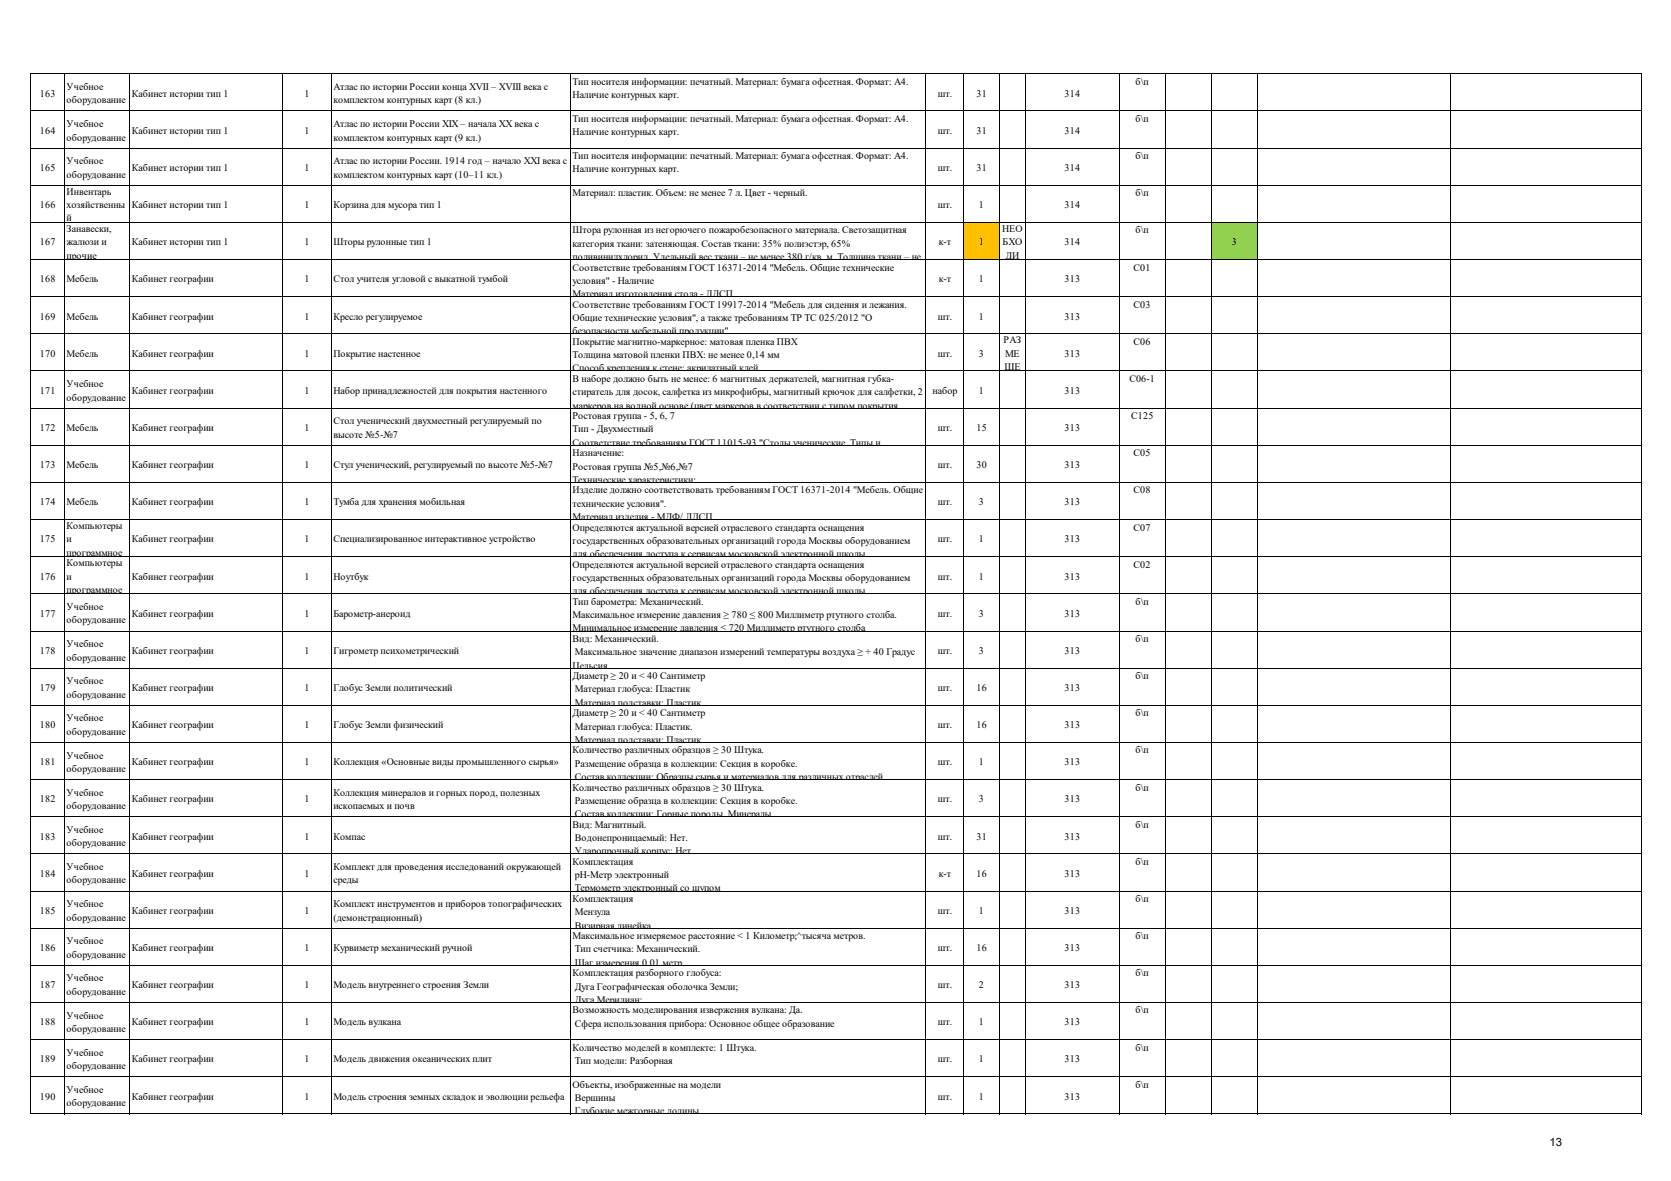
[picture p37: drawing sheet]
<svg xmlns="http://www.w3.org/2000/svg" width="297mm" height="210mm" viewBox="0 0 297 210" stroke-linecap="round" stroke-linejoin="round" font-family="sans-serif">
<defs><g id="words">
<text font-size="2" x="275.4" y="203.8">13</text>
<g font-size="1.8">
<text x="7.1" y="17.2">163</text>
<text x="11.8" y="16">Учебное</text>
<text x="23.4" y="17.2">Кабинет истории тип 1</text>
<text x="54.1" y="17.2">1</text>
<text x="59.3" y="16">Атлас по истории России конца XVII – XVIII века с</text>
<text x="101.8" y="15.1">Тип носителя информации: печатный. Материал: бумага офсетная. Формат: А4.</text>
<text x="101.8" y="17.4">Наличие контурных карт.</text>
<text x="166.7" y="17.2">шт.</text>
<text x="173.6" y="17.2">31</text>
<text x="189.2" y="17.2">314</text>
<text x="201.8" y="15.1">б\п</text>
<text x="7.1" y="23.8">164</text>
<text x="11.8" y="18.4">оборудование</text>
<text x="11.8" y="22.6">Учебное</text>
<text x="23.4" y="23.8">Кабинет истории тип 1</text>
<text x="54.1" y="23.8">1</text>
<text x="59.3" y="18.4">комплектом контурных карт (8 кл.)</text>
<text x="59.3" y="22.6">Атлас по истории России XIX – начала XX века с</text>
<text x="101.8" y="21.7">Тип носителя информации: печатный. Материал: бумага офсетная. Формат: А4.</text>
<text x="166.7" y="23.8">шт.</text>
<text x="173.6" y="23.8">31</text>
<text x="189.2" y="23.8">314</text>
<text x="201.8" y="21.7">б\п</text>
<text x="11.8" y="25">оборудование</text>
<text x="11.8" y="29.2">Учебное</text>
<text x="59.3" y="25">комплектом контурных карт (9 кл.)</text>
<text x="59.3" y="29.2">Атлас по истории России. 1914 год – начало XXI века с</text>
<text x="101.8" y="24">Наличие контурных карт.</text>
<text x="101.8" y="28.3">Тип носителя информации: печатный. Материал: бумага офсетная. Формат: А4.</text>
<text x="201.8" y="28.3">б\п</text>
<text x="7.1" y="30.4">165</text>
<text x="11.8" y="34.6">Инвентарь</text>
<text x="11.8" y="31.6">оборудование</text>
<text x="23.4" y="30.4">Кабинет истории тип 1</text>
<text x="54.1" y="30.4">1</text>
<text x="59.3" y="31.6">комплектом контурных карт (10–11 кл.)</text>
<text x="101.8" y="30.7">Наличие контурных карт.</text>
<text x="101.8" y="34.9">Материал: пластик. Объем: не менее 7 л. Цвет - черный.</text>
<text x="166.7" y="30.4">шт.</text>
<text x="173.6" y="30.4">31</text>
<text x="189.2" y="30.4">314</text>
<text x="201.8" y="34.9">б\п</text>
<text x="7.1" y="37">166</text>
<text x="11.8" y="37">хозяйственны</text>
<text x="11.8" y="39.4">й</text>
<text x="11.8" y="41.2">Занавески,</text>
<text x="23.4" y="37">Кабинет истории тип 1</text>
<text x="54.1" y="37">1</text>
<text x="59.3" y="37">Корзина для мусора тип 1</text>
<text x="101.8" y="41.5">Штора рулонная из негорючего пожаробезопасного материала. Светозащитная</text>
<text x="166.7" y="37">шт.</text>
<text x="174" y="37">1</text>
<text x="178.1" y="41.2">НЕО</text>
<text x="189.2" y="37">314</text>
<text x="201.8" y="41.5">б\п</text>
<text x="7.1" y="43.6">167</text>
<text x="11.8" y="43.6">жалюзи и</text>
<text x="11.8" y="46">прочие</text>
<text x="23.4" y="43.6">Кабинет истории тип 1</text>
<text x="54.1" y="43.6">1</text>
<text x="59.3" y="43.6">Шторы рулонные тип 1</text>
<text x="101.8" y="46.2">поливинилхлорид Удельный вес ткани – не менее 380 г/кв м Толщина ткани – не</text>
<text x="101.8" y="43.9">категория ткани: затеняющая. Состав ткани: 35% полиэстэр, 65%</text>
<text x="166.9" y="43.6">к-т</text>
<text x="174" y="43.6">1</text>
<text x="178.2" y="43.6">БХО</text>
<text x="178.7" y="46">ДИ</text>
<text x="189.2" y="43.6">314</text>
<text x="218.9" y="43.6">3</text>
<text x="7.1" y="50.2">168</text>
<text x="11.8" y="50.2">Мебель</text>
<text x="23.4" y="50.2">Кабинет географии</text>
<text x="54.1" y="50.2">1</text>
<text x="59.3" y="50.2">Стол учителя угловой с выкатной тумбой</text>
<text x="101.8" y="52.8">Материал изготовления стола - ЛДСП</text>
<text x="101.8" y="48.1">Cоответствие требованиям ГОСТ 16371-2014 &quot;Мебель. Общие технические</text>
<text x="101.8" y="50.5">условия&quot; - Наличие</text>
<text x="166.9" y="50.2">к-т</text>
<text x="174" y="50.2">1</text>
<text x="189.2" y="50.2">313</text>
<text x="201.5" y="48.1">С01</text>
<text x="7.1" y="56.8">169</text>
<text x="11.8" y="56.8">Мебель</text>
<text x="23.4" y="56.8">Кабинет географии</text>
<text x="54.1" y="56.8">1</text>
<text x="59.3" y="56.8">Кресло регулируемое</text>
<text x="101.8" y="59.4">безопасности мебельной продукции&quot;</text>
<text x="101.8" y="54.7">Cоответствие требованиям ГОСТ 19917-2014 &quot;Мебель для сидения и лежания.</text>
<text x="101.8" y="57.1">Общие технические условия&quot;, а также требованиям ТР ТС 025/2012 &quot;О</text>
<text x="166.7" y="56.8">шт.</text>
<text x="174" y="56.8">1</text>
<text x="189.2" y="56.8">313</text>
<text x="201.5" y="54.7">С03</text>
<text x="7.1" y="63.4">170</text>
<text x="11.8" y="63.4">Мебель</text>
<text x="23.4" y="63.4">Кабинет географии</text>
<text x="54.1" y="63.4">1</text>
<text x="59.3" y="63.4">Покрытие настенное</text>
<text x="101.8" y="61.3">Покрытие магнитно-маркерное: матовая пленка ПВХ</text>
<text x="101.8" y="63.7">Толщина матовой пленки ПВХ: не менее 0,14 мм</text>
<text x="166.7" y="63.4">шт.</text>
<text x="174" y="63.4">3</text>
<text x="178.4" y="61">РАЗ</text>
<text x="178.6" y="65.8">ЩЕ</text>
<text x="178.6" y="63.4">МЕ</text>
<text x="189.2" y="63.4">313</text>
<text x="201.5" y="61.3">С06</text>
<text x="7.1" y="70">171</text>
<text x="11.8" y="68.8">Учебное</text>
<text x="11.8" y="71.2">оборудование</text>
<text x="23.4" y="70">Кабинет географии</text>
<text x="54.1" y="70">1</text>
<text x="59.3" y="70">Набор принадлежностей для покрытия настенного</text>
<text x="101.8" y="66">Способ крепления к стене: акрилатный клей</text>
<text x="101.8" y="67.9">В наборе должно быть не менее: 6 магнитных держателей, магнитная губка-</text>
<text x="101.8" y="70.3">стиратель для досок, салфетка из микрофибры, магнитный крючок для салфетки, 2</text>
<text x="165.8" y="70">набор</text>
<text x="174" y="70">1</text>
<text x="189.2" y="70">313</text>
<text x="200.7" y="67.9">С06-1</text>
<text x="7.1" y="76.6">172</text>
<text x="11.8" y="76.6">Мебель</text>
<text x="23.4" y="76.6">Кабинет географии</text>
<text x="54.1" y="76.6">1</text>
<text x="59.3" y="75.4">Стол ученический двухместный регулируемый по</text>
<text x="59.3" y="77.8">высоте №5-№7</text>
<text x="101.8" y="72.6">маркеров на водной основе (цвет маркеров в соответствии с типом покрытия</text>
<text x="101.8" y="74.5">Ростовая группа - 5, 6, 7</text>
<text x="101.8" y="76.9">Тип - Двухместный</text>
<text x="166.7" y="76.6">шт.</text>
<text x="173.6" y="76.6">15</text>
<text x="189.2" y="76.6">313</text>
<text x="201.1" y="74.5">С125</text>
<text x="7.1" y="83.2">173</text>
<text x="11.8" y="83.2">Мебель</text>
<text x="23.4" y="83.2">Кабинет географии</text>
<text x="54.1" y="83.2">1</text>
<text x="59.3" y="83.2">Стул ученический, регулируемый по высоте №5-№7</text>
<text x="101.8" y="79.3">Соответствие требованиям ГОСТ 11015-93 &quot;Столы ученические Типы и</text>
<text x="101.8" y="81.1">Назначение:</text>
<text x="101.8" y="83.5">Ростовая группа №5,№6,№7</text>
<text x="166.7" y="83.2">шт.</text>
<text x="173.6" y="83.2">30</text>
<text x="189.2" y="83.2">313</text>
<text x="201.5" y="81.1">С05</text>
<text x="7.1" y="89.8">174</text>
<text x="11.8" y="89.8">Мебель</text>
<text x="23.4" y="89.8">Кабинет географии</text>
<text x="54.1" y="89.8">1</text>
<text x="59.3" y="89.8">Тумба для хранения мобильная</text>
<text x="101.8" y="85.9">Технические характеристики:</text>
<text x="101.8" y="87.7">Изделие должно соответствовать требованиям ГОСТ 16371-2014 &quot;Мебель. Общие</text>
<text x="166.7" y="89.8">шт.</text>
<text x="174" y="89.8">3</text>
<text x="189.2" y="89.8">313</text>
<text x="201.5" y="87.7">С08</text>
<text x="11.8" y="94.1">Компьютеры</text>
<text x="101.8" y="90.1">технические условия&quot;.</text>
<text x="101.8" y="92.5">Материал изделия - МДФ/ ЛДСП</text>
<text x="101.8" y="94.3">Определяются актуальной версией отраслевого стандарта оснащения</text>
<text x="201.5" y="94.3">С07</text>
<text x="7.1" y="96.4">175</text>
<text x="11.8" y="96.4">и</text>
<text x="11.8" y="98.8">программное</text>
<text x="11.8" y="100.7">Компьютеры</text>
<text x="23.4" y="96.4">Кабинет географии</text>
<text x="54.1" y="96.4">1</text>
<text x="59.3" y="96.4">Специализированное интерактивное устройство</text>
<text x="101.8" y="96.7">государственных образовательных организаций города Москвы оборудованием</text>
<text x="101.8" y="99.1">для обеспечения доступа к сервисам московской электронной школы</text>
<text x="101.8" y="100.9">Определяются актуальной версией отраслевого стандарта оснащения</text>
<text x="166.7" y="96.4">шт.</text>
<text x="174" y="96.4">1</text>
<text x="189.2" y="96.4">313</text>
<text x="201.5" y="100.9">С02</text>
<text x="7.1" y="103">176</text>
<text x="11.8" y="103">и</text>
<text x="11.8" y="105.4">программное</text>
<text x="23.4" y="103">Кабинет географии</text>
<text x="54.1" y="103">1</text>
<text x="59.3" y="103">Ноутбук</text>
<text x="101.8" y="105.7">для обеспечения доступа к сервисам московской электронной школы</text>
<text x="101.8" y="103.3">государственных образовательных организаций города Москвы оборудованием</text>
<text x="101.8" y="107.5">Тип барометра: Механический.</text>
<text x="166.7" y="103">шт.</text>
<text x="174" y="103">1</text>
<text x="189.2" y="103">313</text>
<text x="201.8" y="107.5">б\п</text>
<text x="7.1" y="109.6">177</text>
<text x="11.8" y="108.5">Учебное</text>
<text x="11.8" y="110.8">оборудование</text>
<text x="23.4" y="109.6">Кабинет географии</text>
<text x="54.1" y="109.6">1</text>
<text x="59.3" y="109.6">Барометр-анероид</text>
<text x="101.8" y="112.3">Минимальное измерение давления ≤ 720 Миллиметр ртутного столба</text>
<text x="101.8" y="109.9">Максимальное измерение давления ≥ 780 ≤ 800 Миллиметр ртутного столба.</text>
<text x="166.7" y="109.6">шт.</text>
<text x="174" y="109.6">3</text>
<text x="189.2" y="109.6">313</text>
<text x="7.1" y="116.3">178</text>
<text x="11.8" y="115.1">Учебное</text>
<text x="11.8" y="117.4">оборудование</text>
<text x="23.4" y="116.3">Кабинет географии</text>
<text x="54.1" y="116.3">1</text>
<text x="59.3" y="116.3">Гигрометр психометрический</text>
<text x="101.8" y="118.9">Цельсия</text>
<text x="101.8" y="114.1">Вид: Механический.</text>
<text x="102.2" y="116.5">Максимальное значение диапазон измерений температуры воздуха ≥ + 40 Градус</text>
<text x="166.7" y="116.3">шт.</text>
<text x="174" y="116.3">3</text>
<text x="189.2" y="116.3">313</text>
<text x="201.8" y="114.1">б\п</text>
<text x="7.1" y="122.9">179</text>
<text x="11.8" y="121.7">Учебное</text>
<text x="11.8" y="124">оборудование</text>
<text x="23.4" y="122.9">Кабинет географии</text>
<text x="54.1" y="122.9">1</text>
<text x="59.3" y="122.9">Глобус Земли политический</text>
<text x="101.8" y="120.7">Диаметр ≥ 20 и &lt; 40 Сантиметр</text>
<text x="102.2" y="123.1">Материал глобуса: Пластик</text>
<text x="102.2" y="125.5">Материал подставки: Пластик</text>
<text x="166.7" y="122.9">шт.</text>
<text x="173.6" y="122.9">16</text>
<text x="189.2" y="122.9">313</text>
<text x="201.8" y="120.7">б\п</text>
<text x="7.1" y="129.5">180</text>
<text x="11.8" y="128.3">Учебное</text>
<text x="11.8" y="130.6">оборудование</text>
<text x="23.4" y="129.5">Кабинет географии</text>
<text x="54.1" y="129.5">1</text>
<text x="59.3" y="129.5">Глобус Земли физический</text>
<text x="101.8" y="127.3">Диаметр ≥ 20 и &lt; 40 Сантиметр</text>
<text x="102.2" y="129.7">Материал глобуса: Пластик.</text>
<text x="166.7" y="129.5">шт.</text>
<text x="173.6" y="129.5">16</text>
<text x="189.2" y="129.5">313</text>
<text x="201.8" y="127.3">б\п</text>
<text x="7.1" y="136.1">181</text>
<text x="11.8" y="134.9">Учебное</text>
<text x="11.8" y="137.2">оборудование</text>
<text x="23.4" y="136.1">Кабинет географии</text>
<text x="54.1" y="136.1">1</text>
<text x="59.3" y="136.1">Коллекция «Основные виды промышленного сырья»</text>
<text x="101.8" y="133.9">Количество различных образцов ≥ 30 Штука.</text>
<text x="102.2" y="132.1">Материал подставки: Пластик</text>
<text x="102.2" y="136.3">Размещение образца в коллекции: Секция в коробке.</text>
<text x="166.7" y="136.1">шт.</text>
<text x="174" y="136.1">1</text>
<text x="189.2" y="136.1">313</text>
<text x="201.8" y="133.9">б\п</text>
<text x="7.1" y="142.7">182</text>
<text x="11.8" y="141.5">Учебное</text>
<text x="11.8" y="143.9">оборудование</text>
<text x="23.4" y="142.7">Кабинет географии</text>
<text x="54.1" y="142.7">1</text>
<text x="59.3" y="141.5">Коллекция минералов и горных пород, полезных</text>
<text x="59.3" y="143.9">ископаемых и почв</text>
<text x="101.8" y="140.6">Количество различных образцов ≥ 30 Штука.</text>
<text x="102.2" y="138.7">Состав коллекции: Образцы сырья и материалов для различных отраслей</text>
<text x="102.2" y="142.9">Размещение образца в коллекции: Секция в коробке.</text>
<text x="166.7" y="142.7">шт.</text>
<text x="174" y="142.7">3</text>
<text x="189.2" y="142.7">313</text>
<text x="201.8" y="140.6">б\п</text>
<text x="7.1" y="149.3">183</text>
<text x="11.8" y="148.1">Учебное</text>
<text x="23.4" y="149.3">Кабинет географии</text>
<text x="54.1" y="149.3">1</text>
<text x="59.3" y="149.3">Компас</text>
<text x="101.8" y="147.2">Вид: Магнитный.</text>
<text x="102.2" y="145.3">Состав коллекции: Горные породы Минералы</text>
<text x="102.2" y="149.5">Водонепроницаемый: Нет.</text>
<text x="166.7" y="149.3">шт.</text>
<text x="173.6" y="149.3">31</text>
<text x="189.2" y="149.3">313</text>
<text x="201.8" y="147.2">б\п</text>
<text x="7.1" y="155.9">184</text>
<text x="11.8" y="150.5">оборудование</text>
<text x="11.8" y="154.7">Учебное</text>
<text x="23.4" y="155.9">Кабинет географии</text>
<text x="54.1" y="155.9">1</text>
<text x="59.3" y="154.7">Комплект для проведения исследований окружающей</text>
<text x="101.8" y="153.8">Комплектация</text>
<text x="102.2" y="151.9">Ударопрочный корпус: Нет</text>
<text x="166.9" y="155.9">к-т</text>
<text x="173.6" y="155.9">16</text>
<text x="189.2" y="155.9">313</text>
<text x="201.8" y="153.8">б\п</text>
<text x="11.8" y="157.1">оборудование</text>
<text x="11.8" y="161.3">Учебное</text>
<text x="59.3" y="157.1">среды</text>
<text x="59.3" y="161.3">Комплект инструментов и приборов топографических</text>
<text x="101.8" y="160.4">Комплектация</text>
<text x="102.2" y="156.1">рН-Метр электронный</text>
<text x="102.2" y="158.5">Термометр электронный со щупом</text>
<text x="201.8" y="160.4">б\п</text>
<text x="7.1" y="162.5">185</text>
<text x="11.8" y="163.7">оборудование</text>
<text x="11.8" y="167.9">Учебное</text>
<text x="23.4" y="162.5">Кабинет географии</text>
<text x="54.1" y="162.5">1</text>
<text x="59.3" y="163.7">(демонстрационный)</text>
<text x="101.8" y="167">Максимальное измеряемое расстояние &lt; 1 Километр;^тысяча метров.</text>
<text x="102.2" y="165.1">Визирная линейка</text>
<text x="102.2" y="162.7">Мензула</text>
<text x="166.7" y="162.5">шт.</text>
<text x="174" y="162.5">1</text>
<text x="189.2" y="162.5">313</text>
<text x="201.8" y="167">б\п</text>
<text x="7.1" y="169.1">186</text>
<text x="11.8" y="170.3">оборудование</text>
<text x="23.4" y="169.1">Кабинет географии</text>
<text x="54.1" y="169.1">1</text>
<text x="59.3" y="169.1">Курвиметр механический ручной</text>
<text x="101.8" y="173.6">Комплектация разборного глобуса:</text>
<text x="102.2" y="171.7">Шаг измерения 0 01 метр</text>
<text x="102.2" y="169.3">Тип счетчика: Механический.</text>
<text x="166.7" y="169.1">шт.</text>
<text x="173.6" y="169.1">16</text>
<text x="189.2" y="169.1">313</text>
<text x="201.8" y="173.6">б\п</text>
<text x="7.1" y="175.7">187</text>
<text x="11.8" y="174.5">Учебное</text>
<text x="11.8" y="176.9">оборудование</text>
<text x="23.4" y="175.7">Кабинет географии</text>
<text x="54.1" y="175.7">1</text>
<text x="59.3" y="175.7">Модель внутреннего строения Земли</text>
<text x="102.2" y="178.3">Дуга Меридиан;</text>
<text x="102.2" y="175.9">Дуга Географическая оболочка Земли;</text>
<text x="166.7" y="175.7">шт.</text>
<text x="174" y="175.7">2</text>
<text x="189.2" y="175.7">313</text>
<text x="7.1" y="182.3">188</text>
<text x="11.8" y="181.1">Учебное</text>
<text x="11.8" y="183.5">оборудование</text>
<text x="23.4" y="182.3">Кабинет географии</text>
<text x="54.1" y="182.3">1</text>
<text x="59.3" y="182.3">Модель вулкана</text>
<text x="101.8" y="180.2">Возможность моделирования извержения вулкана: Да.</text>
<text x="102.2" y="182.5">Сфера использования прибора: Основное общее образование</text>
<text x="166.7" y="182.3">шт.</text>
<text x="174" y="182.3">1</text>
<text x="189.2" y="182.3">313</text>
<text x="201.8" y="180.2">б\п</text>
<text x="7.1" y="188.9">189</text>
<text x="11.8" y="187.7">Учебное</text>
<text x="11.8" y="190.1">оборудование</text>
<text x="23.4" y="188.9">Кабинет географии</text>
<text x="54.1" y="188.9">1</text>
<text x="59.3" y="188.9">Модель движения океанических плит</text>
<text x="101.8" y="186.8">Количество моделей в комплекте: 1 Штука.</text>
<text x="102.2" y="189.1">Тип модели: Разборная</text>
<text x="166.7" y="188.9">шт.</text>
<text x="174" y="188.9">1</text>
<text x="189.2" y="188.9">313</text>
<text x="201.8" y="186.8">б\п</text>
<text x="7.1" y="195.5">190</text>
<text x="11.8" y="194.3">Учебное</text>
<text x="11.8" y="196.7">оборудование</text>
<text x="23.4" y="195.5">Кабинет географии</text>
<text x="54.1" y="195.5">1</text>
<text x="59.3" y="195.5">Модель строения земных складок и эволюции рельефа</text>
<text x="101.8" y="193.4">Объекты, изображенные на модели</text>
<text x="102.2" y="195.8">Вершины</text>
<text x="166.7" y="195.5">шт.</text>
<text x="174" y="195.5">1</text>
<text x="189.2" y="195.5">313</text>
<text x="201.8" y="193.4">б\п</text>
<text x="102.2" y="198.1">Глубокие межгорные долины</text>
</g>
</g></defs>
<path d="M171.3 39.5h6.4v6.7h-6.4z" fill-rule="evenodd" fill="#ffc000"/>
<path d="M215.3 39.5h8.3v6.7h-8.3z" fill-rule="evenodd" fill="#92d050"/>
<g fill="none" stroke="#000" stroke-width=".18">
<path d="M5.5 13v185.1M5.6 13.1h286.2M5.6 19.7h286.2M11.4 13.2v184.9M23 13.2v184.9M50.3 13.2v184.9M58.8 13.2v184.9M101.3 13.2v184.9M164.6 13.2v184.9M171.3 13.2v184.9M177.6 13.2v184.9M182.2 13.2v184.9"/>
<path d="M199 13.2v184.9M207.1 13.2v184.9M215.3 13.2v184.9M223.5 13.2v184.9M257.8 13.2v184.9M291.8 13.2v184.9M5.6 26.3h286.2M5.6 32.9h286.2M5.6 39.5h286.2M5.6 46.1h286.2M5.6 52.8h286.2M5.6 59.4h286.2"/>
<path d="M5.6 66h286.2M5.6 72.6h286.2M5.6 79.2h286.2M5.6 85.8h286.2M5.6 92.4h286.2M5.6 99h286.2M5.6 105.6h286.2M5.6 112.2h286.2M5.6 118.8h286.2M5.6 125.4h286.2M5.6 132h286.2M5.6 138.6h286.2"/>
<path d="M5.6 145.2h286.2M5.6 151.8h286.2M5.6 158.4h286.2M5.6 165h286.2M5.6 171.6h286.2M5.6 178.2h286.2M5.6 184.8h286.2M5.6 191.4h286.2M5.6 198h286.2"/>
</g>
<use href="#words"/>
</svg>
